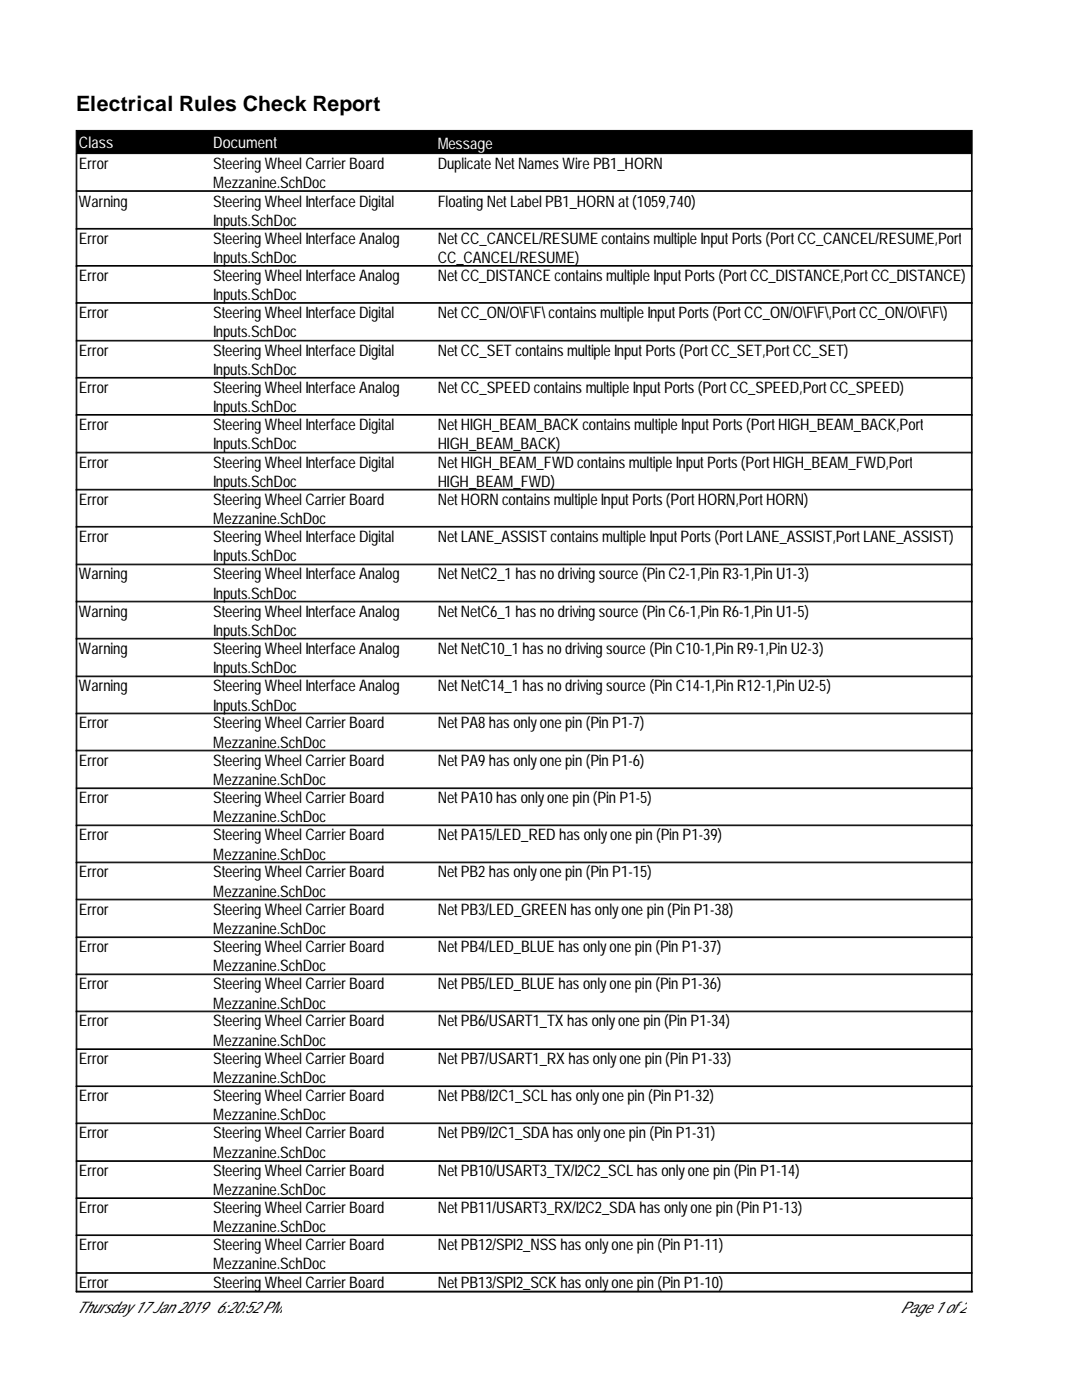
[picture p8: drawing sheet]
<svg xmlns="http://www.w3.org/2000/svg" width="216mm" height="279mm" viewBox="0 0 216 279" stroke-linecap="round" stroke-linejoin="round" font-family="sans-serif">
<defs><g id="words">
<text font-size="4.2" x="15.2" y="22.2">Electrical Rules Check Report</text>
<g font-size="3.2" fill="#fff">
<text x="15.7" y="29.5">Class</text>
<text x="42.5" y="29.5">Document</text>
<text x="87.3" y="29.8">Message</text>
</g>
<g font-size="3.2">
<text x="15.7" y="33.7">Error</text>
<text x="42.5" y="33.7">SteeringWheel CarrierBoard</text>
<text x="87.3" y="33.7">DuplicateNetNamesWirePB1_HORN</text>
<text x="15.7" y="41.2">Warning</text>
<text x="42.5" y="37.5">Mezzanine.SchDoc</text>
<text x="42.5" y="41.2">SteeringWheel InterfaceDigital</text>
<text x="87.3" y="41.2">FloatingNetLabel PB1_HORN at(1059,740)</text>
<text x="42.5" y="45.1">Inputs.SchDoc</text>
<text x="15.7" y="48.6">Error</text>
<text x="42.5" y="48.6">SteeringWheel InterfaceAnalog</text>
<text x="42.5" y="52.5">Inputs.SchDoc</text>
<text x="87.3" y="48.6">NetCC_CANCEL/RESUME containsmultipleInputPorts(PortCC_CANCEL/RESUME,Port</text>
<text x="87.3" y="52.5">CC_CANCEL/RESUME)</text>
<text x="15.7" y="56">Error</text>
<text x="42.5" y="56">SteeringWheel InterfaceAnalog</text>
<text x="42.5" y="59.9">Inputs.SchDoc</text>
<text x="87.3" y="56">NetCC_DISTANCE containsmultipleInputPorts(PortCC_DISTANCE,PortCC_DISTANCE)</text>
<text x="15.7" y="63.4">Error</text>
<text x="42.5" y="63.4">SteeringWheel InterfaceDigital</text>
<text x="87.3" y="63.4">NetCC_ON/O\F\F\containsmultipleInputPorts(PortCC_ON/O\F\F\,PortCC_ON/O\F\F\)</text>
<text x="15.7" y="71">Error</text>
<text x="42.5" y="67.3">Inputs.SchDoc</text>
<text x="42.5" y="71">SteeringWheel InterfaceDigital</text>
<text x="87.3" y="71">NetCC_SET containsmultipleInputPorts(PortCC_SET,PortCC_SET)</text>
<text x="42.5" y="74.8">Inputs.SchDoc</text>
<text x="15.7" y="78.4">Error</text>
<text x="42.5" y="78.4">SteeringWheel InterfaceAnalog</text>
<text x="42.5" y="82.2">Inputs.SchDoc</text>
<text x="87.3" y="78.4">NetCC_SPEED containsmultipleInputPorts(PortCC_SPEED,PortCC_SPEED)</text>
<text x="15.7" y="85.8">Error</text>
<text x="42.5" y="85.8">SteeringWheel InterfaceDigital</text>
<text x="42.5" y="89.6">Inputs.SchDoc</text>
<text x="87.3" y="85.8">NetHIGH_BEAM_BACK containsmultipleInputPorts(PortHIGH_BEAM_BACK,Port</text>
<text x="87.3" y="89.6">HIGH_BEAM_BACK)</text>
<text x="15.7" y="93.3">Error</text>
<text x="42.5" y="93.3">SteeringWheel InterfaceDigital</text>
<text x="87.3" y="93.3">NetHIGH_BEAM_FWDcontainsmultipleInputPorts(PortHIGH_BEAM_FWD,Port</text>
<text x="15.7" y="100.7">Error</text>
<text x="42.5" y="97.1">Inputs.SchDoc</text>
<text x="42.5" y="100.7">SteeringWheel CarrierBoard</text>
<text x="87.3" y="97.1">HIGH_BEAM_FWD)</text>
<text x="87.3" y="100.7">NetHORN containsmultipleInputPorts(PortHORN,PortHORN)</text>
<text x="42.5" y="104.5">Mezzanine.SchDoc</text>
<text x="15.7" y="108.1">Error</text>
<text x="42.5" y="108.1">SteeringWheel InterfaceDigital</text>
<text x="42.5" y="111.9">Inputs.SchDoc</text>
<text x="87.3" y="108.1">NetLANE_ASSIST containsmultipleInputPorts(PortLANE_ASSIST,PortLANE_ASSIST)</text>
<text x="15.7" y="115.6">Warning</text>
<text x="42.5" y="115.6">SteeringWheel InterfaceAnalog</text>
<text x="42.5" y="119.5">Inputs.SchDoc</text>
<text x="87.3" y="115.6">NetNetC2_1 hasnodrivingsource(PinC2-1,PinR3-1,PinU1-3)</text>
<text x="15.7" y="123">Warning</text>
<text x="42.5" y="123">SteeringWheel InterfaceAnalog</text>
<text x="87.3" y="123">NetNetC6_1 hasnodrivingsource(PinC6-1,PinR6-1,PinU1-5)</text>
<text x="15.7" y="130.4">Warning</text>
<text x="42.5" y="126.9">Inputs.SchDoc</text>
<text x="42.5" y="130.4">SteeringWheel InterfaceAnalog</text>
<text x="87.3" y="130.4">NetNetC10_1 hasnodrivingsource(PinC10-1,PinR9-1,PinU2-3)</text>
<text x="15.7" y="138">Warning</text>
<text x="42.5" y="134.3">Inputs.SchDoc</text>
<text x="42.5" y="138">SteeringWheel InterfaceAnalog</text>
<text x="87.3" y="138">NetNetC14_1 hasnodrivingsource(PinC14-1,PinR12-1,PinU2-5)</text>
<text x="42.5" y="141.8">Inputs.SchDoc</text>
<text x="15.7" y="145.4">Error</text>
<text x="42.5" y="145.4">SteeringWheel CarrierBoard</text>
<text x="42.5" y="149.2">Mezzanine.SchDoc</text>
<text x="87.3" y="145.4">NetPA8hasonlyonepin(PinP1-7)</text>
<text x="15.7" y="152.8">Error</text>
<text x="42.5" y="152.8">SteeringWheel CarrierBoard</text>
<text x="87.3" y="152.8">NetPA9hasonlyonepin(PinP1-6)</text>
<text x="15.7" y="160.3">Error</text>
<text x="42.5" y="156.6">Mezzanine.SchDoc</text>
<text x="42.5" y="160.3">SteeringWheel CarrierBoard</text>
<text x="87.3" y="160.3">NetPA10hasonlyonepin(PinP1-5)</text>
<text x="15.7" y="167.7">Error</text>
<text x="42.5" y="164.1">Mezzanine.SchDoc</text>
<text x="42.5" y="167.7">SteeringWheel CarrierBoard</text>
<text x="87.3" y="167.7">NetPA15/LED_RED hasonlyonepin(PinP1-39)</text>
<text x="42.5" y="171.5">Mezzanine.SchDoc</text>
<text x="15.7" y="175.1">Error</text>
<text x="42.5" y="175.1">SteeringWheel CarrierBoard</text>
<text x="42.5" y="178.9">Mezzanine.SchDoc</text>
<text x="87.3" y="175.1">NetPB2hasonlyonepin(PinP1-15)</text>
<text x="15.7" y="182.6">Error</text>
<text x="42.5" y="182.6">SteeringWheel CarrierBoard</text>
<text x="87.3" y="182.6">NetPB3/LED_GREEN hasonlyonepin(PinP1-38)</text>
<text x="15.7" y="190">Error</text>
<text x="42.5" y="186.5">Mezzanine.SchDoc</text>
<text x="42.5" y="190">SteeringWheel CarrierBoard</text>
<text x="87.3" y="190">NetPB4/LED_BLUE hasonlyonepin(PinP1-37)</text>
<text x="15.7" y="197.4">Error</text>
<text x="42.5" y="193.9">Mezzanine.SchDoc</text>
<text x="42.5" y="197.4">SteeringWheel CarrierBoard</text>
<text x="87.3" y="197.4">NetPB5/LED_BLUE hasonlyonepin(PinP1-36)</text>
<text x="42.5" y="201.3">Mezzanine.SchDoc</text>
<text x="15.7" y="204.8">Error</text>
<text x="42.5" y="204.8">SteeringWheel CarrierBoard</text>
<text x="42.5" y="208.7">Mezzanine.SchDoc</text>
<text x="87.3" y="204.8">NetPB6/USART1_TX hasonlyonepin(PinP1-34)</text>
<text x="15.7" y="212.4">Error</text>
<text x="42.5" y="212.4">SteeringWheel CarrierBoard</text>
<text x="87.3" y="212.4">NetPB7/USART1_RX hasonlyonepin(PinP1-33)</text>
<text x="15.7" y="219.8">Error</text>
<text x="42.5" y="216.2">Mezzanine.SchDoc</text>
<text x="42.5" y="219.8">SteeringWheel CarrierBoard</text>
<text x="87.3" y="219.8">NetPB8/I2C1_SCL hasonlyonepin(PinP1-32)</text>
<text x="15.7" y="227.2">Error</text>
<text x="42.5" y="223.6">Mezzanine.SchDoc</text>
<text x="42.5" y="227.2">SteeringWheel CarrierBoard</text>
<text x="87.3" y="227.2">NetPB9/I2C1_SDA hasonlyonepin(PinP1-31)</text>
<text x="42.5" y="231">Mezzanine.SchDoc</text>
<text x="15.7" y="234.7">Error</text>
<text x="42.5" y="234.7">SteeringWheel CarrierBoard</text>
<text x="42.5" y="238.5">Mezzanine.SchDoc</text>
<text x="87.3" y="234.7">NetPB10/USART3_TX/I2C2_SCL hasonlyonepin(PinP1-14)</text>
<text x="15.7" y="242.1">Error</text>
<text x="42.5" y="242.1">SteeringWheel CarrierBoard</text>
<text x="42.5" y="245.9">Mezzanine.SchDoc</text>
<text x="87.3" y="242.1">NetPB11/USART3_RX/I2C2_SDA hasonlyonepin(PinP1-13)</text>
<text x="15.7" y="249.5">Error</text>
<text x="42.5" y="249.5">SteeringWheel CarrierBoard</text>
<text x="87.3" y="249.5">NetPB12/SPI2_NSS hasonlyonepin(PinP1-11)</text>
<text x="15.7" y="257">Error</text>
<text x="42.5" y="253.3">Mezzanine.SchDoc</text>
<text x="42.5" y="257">SteeringWheel CarrierBoard</text>
<text x="87.3" y="257">NetPB13/SPI2_SCK hasonlyonepin(PinP1-10)</text>
<text x="15.2" y="262">Thursday17Jan2019 6:20:52PM</text>
<text x="179.7" y="262">Page1 of2</text>
</g>
</g></defs>
<path d="M15.2 26h178.8v4.7h-178.8z" fill="#000" stroke="#000" stroke-width=".2"/>
<g fill="none" stroke="#000" stroke-width=".2">
<path d="M15.2 30.8v7.4h178.8v-7.4M15.2 38.1h178.8M15.2 38.3v29.6h178.8v-29.6M15.3 30.8v7.4M15.3 38.3v29.6M193.8 30.8v7.4M193.8 38.3v29.6M15.2 45.7h178.8M15.2 45.6h178.8M15.2 53.1h178.8M15.2 53h178.8M15.2 68.1h178.8v22.2h-178.8z"/>
<path d="M15.2 60.5h178.8M15.2 60.4h178.8M15.2 75.5h178.8M15.2 75.3h178.8M15.3 68.1v22.2M193.8 68.1v22.2M15.2 90.4h178.8v22.2h-178.8zM15.2 82.9h178.8M15.2 82.7h178.8M15.2 97.8h178.8M15.2 97.7h178.8M15.3 90.4v22.2"/>
<path d="M193.8 90.4v22.2M15.2 112.7h178.8v22.2h-178.8zM15.2 105.2h178.8M15.2 105.1h178.8M15.2 120h178.8M15.3 112.7v22.2M193.8 112.7v22.2M15.2 135.1h178.8v22.2h-178.8zM15.2 120.1h178.8M15.2 127.5h178.8M15.2 127.4h178.8M15.3 135.1v22.2"/>
<path d="M193.8 135.1v22.2M15.2 157.4h178.8v22.2h-178.8zM15.2 142.5h178.8M15.2 142.3h178.8M15.2 149.9h178.8M15.2 149.7h178.8M15.3 157.4v22.2M193.8 157.4v22.2M15.2 179.7v29.6h178.8v-29.6M15.2 164.8h178.8M15.2 164.7h178.8M15.2 172.2h178.8"/>
<path d="M15.2 172.1h178.8M15.2 179.5h178.8M15.3 179.7v29.6M193.8 179.7v29.6M15.2 187.1h178.8M15.2 187h178.8M15.2 194.5h178.8M15.2 194.4h178.8M15.2 209.5h178.8v22.2h-178.8zM15.2 201.9h178.8M15.2 201.8h178.8M15.2 216.9h178.8"/>
<path d="M15.2 216.7h178.8M15.3 209.5v22.2M193.8 209.5v22.2M15.2 231.8h178.8v22.2h-178.8zM15.2 224.3h178.8M15.2 224.1h178.8M15.2 239.2h178.8M15.2 239.1h178.8M15.3 231.8v22.2M193.8 231.8v22.2M15.2 246.6h178.8M15.2 246.5h178.8"/>
<path d="M15.2 257.7h178.8M15.3 254.1v3.7M193.8 254.1v3.7M194 257.8v-3.7h-178.8v3.7h178.9"/>
</g>
<use href="#words"/>
</svg>
